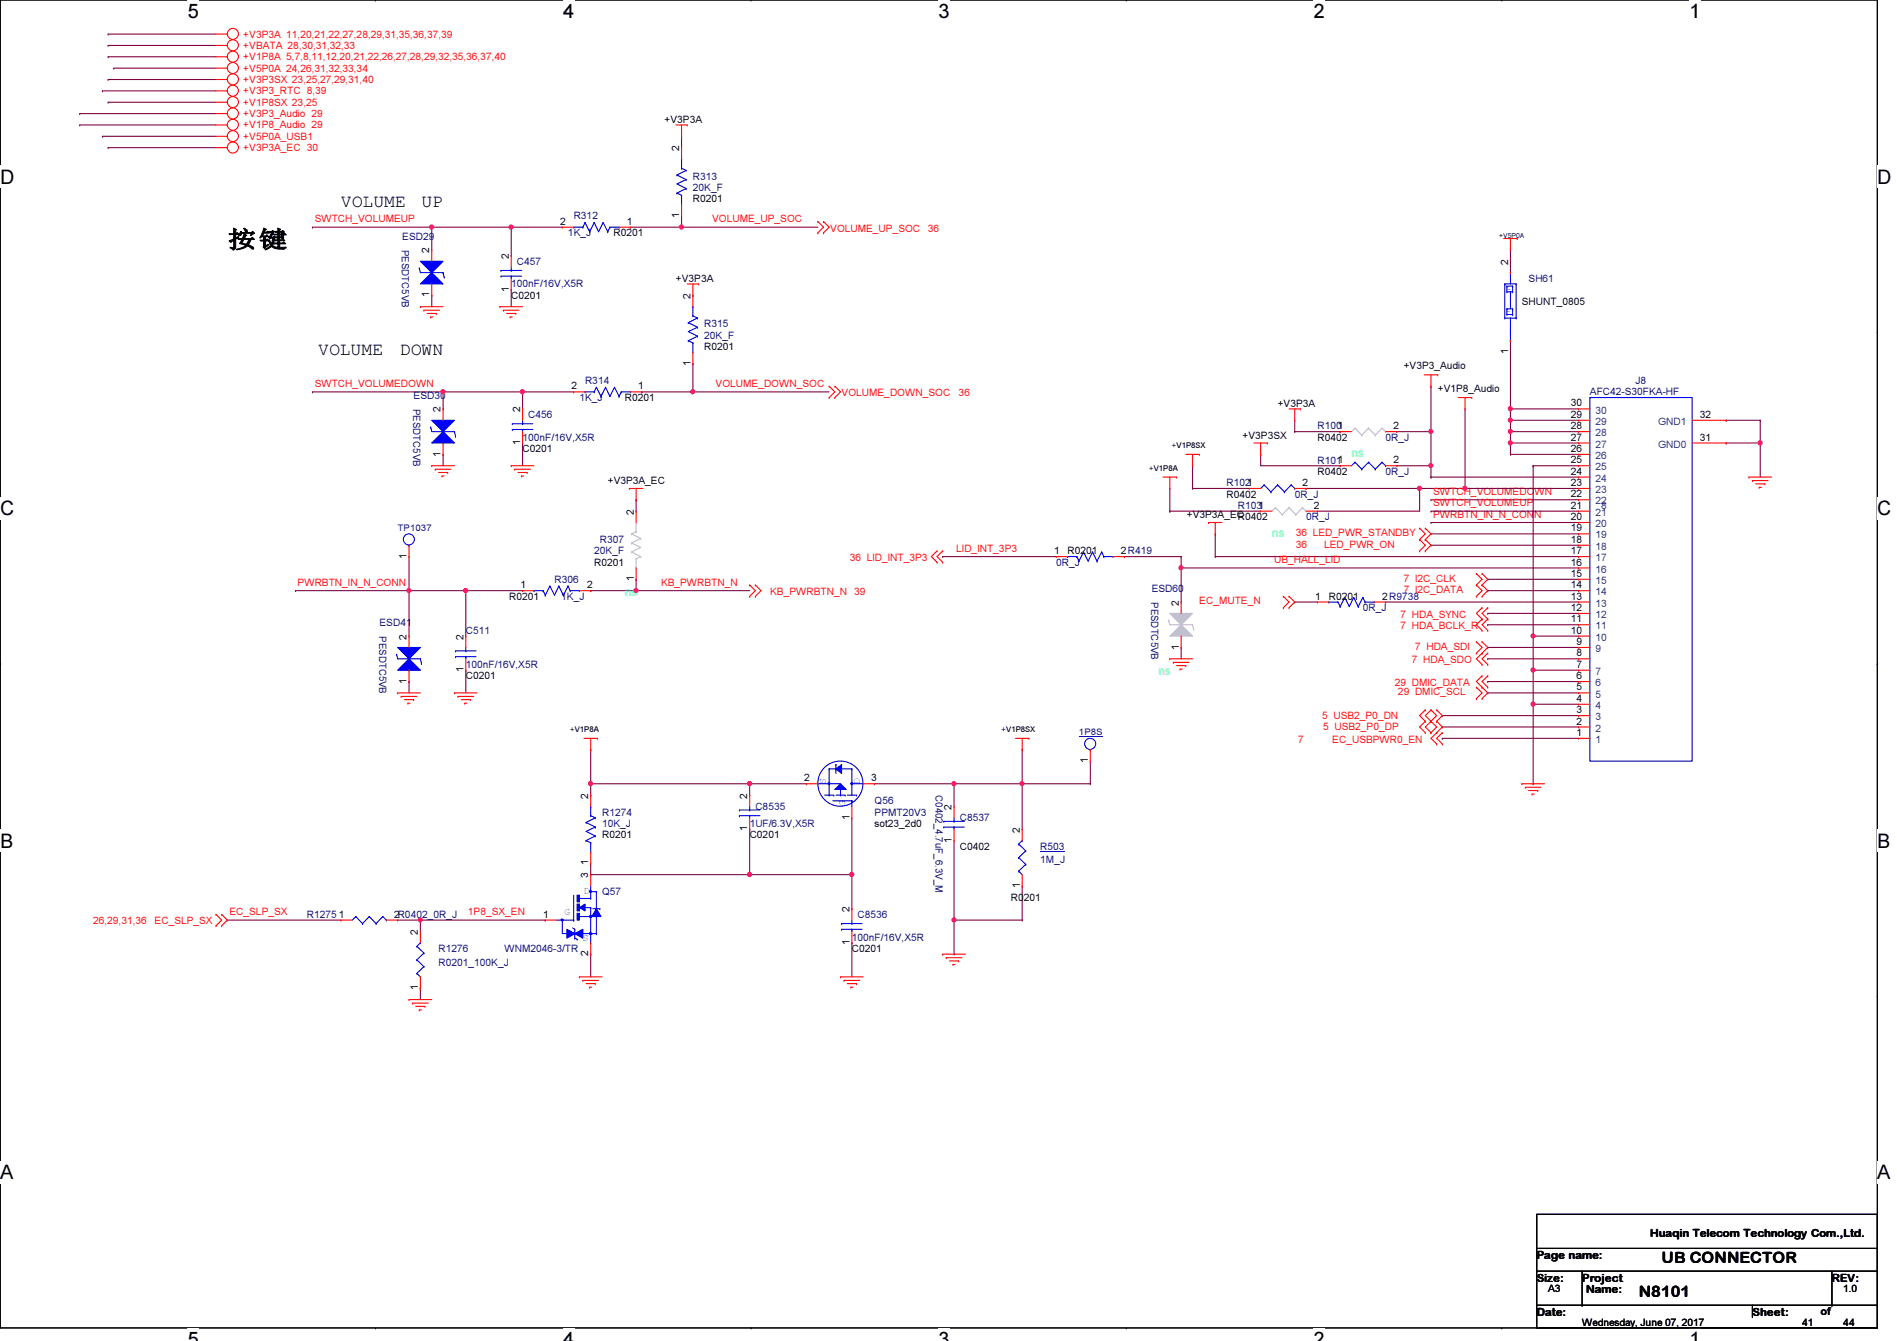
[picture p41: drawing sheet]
<svg xmlns="http://www.w3.org/2000/svg" width="297mm" height="210mm" viewBox="0 0 297 210" stroke-linecap="round" stroke-linejoin="round" font-family="sans-serif">
<defs><g id="words">
<text font-size="3.7" x="35.6" y="38.8">按按</text>
<g font-size="3.1">
<text x="29.4" y="2.8">5</text>
<text x="88.2" y="2.8">4</text>
<text x="147" y="2.8">3</text>
<text x="205.7" y="2.8">2</text>
<text x="264.5" y="2.8">1</text>
<text x="0" y="28.7">D</text>
<text x="294" y="28.7">D</text>
<text x="0" y="80.7">C</text>
<text x="294" y="80.7">C</text>
<text x="0" y="132.7">B</text>
<text x="294" y="132.7">B</text>
<text x="0" y="184.6">A</text>
<text x="294" y="184.6">A</text>
<text x="29.4" y="210.7">5</text>
<text x="88.2" y="210.7">4</text>
<text x="147" y="210.7">3</text>
<text x="205.7" y="210.7">2</text>
<text x="264.5" y="210.7">1</text>
</g>
<g font-size="2.8">
<text x="53.4" y="32.5">VOLUME</text>
<text x="66" y="32.5">UP</text>
<text x="49.8" y="55.6">VOLUME</text>
<text x="62.6" y="55.6">DOWN</text>
</g>
<g font-size="2.5">
<text x="260.2" y="197.7">UB CONNECTOR</text>
<text x="256.6" y="203.1">N8101</text>
</g>
<g font-size="1.9" fill="#00ff80">
<text x="211.6" y="71.6">ns</text>
<text x="199.2" y="84">ns</text>
<text x="97.8" y="93.3">ns</text>
<text x="181.4" y="105.7">ns</text>
</g>
<g font-size="1.8">
<text x="240.6" y="197.1">Page name:</text>
<text x="258.4" y="193.5">Huaqin Telecom Technology Com.,Ltd.</text>
<text x="240.6" y="200.7">Size:</text>
<text x="247.7" y="200.7">Project</text>
<text x="248.4" y="202.4">Name:</text>
<text x="286.8" y="200.7">REV:</text>
<text x="240.6" y="206">Date:</text>
<text x="274.4" y="206">Sheet:</text>
</g>
<text font-size="1.7" x="285.1" y="205.9">of</text>
<g font-size="1.6" fill="#f00">
<text x="38.1" y="5.9">+V3P3A 11,20,21,22,27,28,29,31,35,36,37,39</text>
<text x="38.1" y="9.4">+V1P8A 5,7,8,11,12,20,21,22,26,27,28,29,32,35,36,37,40</text>
<text x="38.1" y="7.7">+VBATA 28,30,31,32,33</text>
<text x="38.1" y="11.2">+V5P0A 24,26,31,32,33,34</text>
<text x="38.1" y="13">+V3P3SX 23,25,27,29,31,40</text>
<text x="38.1" y="16.6">+V1P8SX 23,25</text>
<text x="38.1" y="14.8">+V3P3_RTC 8,39</text>
<text x="38.1" y="18.3">+V3P3_Audio 29</text>
<text x="38.1" y="20.1">+V1P8_Audio 29</text>
<text x="38.1" y="21.9">+V5P0A_USB1</text>
<text x="38.1" y="23.7">+V3P3A_EC 30</text>
<text x="49.3" y="34.8">SWTCH_VOLUMEUP</text>
<text x="111.5" y="34.8">VOLUME_UP_SOC</text>
<text x="130" y="36.3">VOLUME_UP_SOC</text>
<text x="145.3" y="36.3">36</text>
<text x="49.3" y="60.6">SWTCH_VOLUMEDOWN</text>
<text x="112.1" y="60.6">VOLUME_DOWN_SOC</text>
<text x="131.8" y="62.1">VOLUME_DOWN_SOC</text>
<text x="150.1" y="62.1">36</text>
<text x="224.4" y="77.5">SWTCH_VOLUMEDOWN</text>
<text x="202.9" y="83.9">36 LED_PWR_STANDBY</text>
<text x="224.4" y="81">PWRBTN_IN_N_CONN</text>
<text x="224.4" y="79.2">SWTCH_VOLUMEUP</text>
<text x="133.1" y="87.8">36 LID_INT_3P3</text>
<text x="149.7" y="86.4">LID_INT_3P3</text>
<text x="199.5" y="88.1">UB_HALL_LID</text>
<text x="202.9" y="85.7">36</text>
<text x="207.3" y="85.7">LED_PWR_ON</text>
<text x="46.6" y="91.7">PWRBTN_IN_N_CONN</text>
<text x="103.5" y="91.7">KB_PWRBTN_N</text>
<text x="120.6" y="93.2">KB_PWRBTN_N</text>
<text x="133.7" y="93.2">39</text>
<text x="187.8" y="94.6">EC_MUTE_N</text>
<text x="219.8" y="91.1">7 I2C_CLK</text>
<text x="219.8" y="92.8">7 I2C_DATA</text>
<text x="219.3" y="98.5">7 HDA_BCLK_R</text>
<text x="219.3" y="96.7">7 HDA_SYNC</text>
<text x="221.6" y="101.7">7 HDA_SDI</text>
<text x="218.4" y="107.4">29 DMIC_DATA</text>
<text x="221.1" y="103.8">7 HDA_SDO</text>
<text x="207" y="112.6">5 USB2_P0_DN</text>
<text x="218.9" y="108.8">29 DMIC_SCL</text>
<text x="203.3" y="116.3">7</text>
<text x="207.2" y="114.3">5 USB2_P0_DP</text>
<text x="208.6" y="116.3">EC_USBPWR0_EN</text>
<text x="35.9" y="143.3">EC_SLP_SX</text>
<text x="73.3" y="143.3">1P8_SX_EN</text>
<text x="14.6" y="144.6">26,29,31,36</text>
<text x="24.2" y="144.6">EC_SLP_SX</text>
</g>
<g font-size="1.6">
<text x="104.1" y="19.2">+V3P3A</text>
<text x="106.3" y="23.7" transform="rotate(-90 106.3 23.7)">2</text>
<text x="87.7" y="35.2">2</text>
<text x="98.2" y="35.2">1</text>
<text x="106.3" y="34.1" transform="rotate(-90 106.3 34.1)">1</text>
<text x="108.5" y="31.7">R0201</text>
<text x="67.2" y="39.7" transform="rotate(-90 67.2 39.7)">2</text>
<text x="79.7" y="40.6" transform="rotate(-90 79.7 40.6)">2</text>
<text x="96.1" y="37">R0201</text>
<text x="236.1" y="41.4" transform="rotate(-90 236.1 41.4)">2</text>
<text x="67.2" y="46.6" transform="rotate(-90 67.2 46.6)">1</text>
<text x="79.7" y="45.7" transform="rotate(-90 79.7 45.7)">1</text>
<text x="80" y="46.8">C0201</text>
<text x="105.8" y="44.1">+V3P3A</text>
<text x="108.1" y="46.8" transform="rotate(-90 108.1 46.8)">2</text>
<text x="238.3" y="47.7">SHUNT_0805</text>
<text x="108.1" y="57.2" transform="rotate(-90 108.1 57.2)">1</text>
<text x="110.3" y="54.8">R0201</text>
<text x="219.8" y="57.8">+V3P3_Audio</text>
<text x="236.1" y="55.5" transform="rotate(-90 236.1 55.5)">1</text>
<text x="69" y="64.6" transform="rotate(-90 69 64.6)">2</text>
<text x="81.4" y="64.6" transform="rotate(-90 81.4 64.6)">2</text>
<text x="89.5" y="61">2</text>
<text x="97.8" y="62.8">R0201</text>
<text x="99.9" y="61">1</text>
<text x="200.1" y="63.7">+V3P3A</text>
<text x="225.1" y="61.3">+V1P8_Audio</text>
<text x="246" y="65.4">29</text>
<text x="246" y="63.6">30</text>
<text x="266.2" y="65.4">32</text>
<text x="69" y="71.5" transform="rotate(-90 69 71.5)">1</text>
<text x="81.4" y="69.7" transform="rotate(-90 81.4 69.7)">1</text>
<text x="81.8" y="70.8">C0201</text>
<text x="194.6" y="68.7">+V3P3SX</text>
<text x="206.3" y="69">R0402</text>
<text x="218.2" y="67.2">2</text>
<text x="246" y="70.7">26</text>
<text x="246" y="69">27</text>
<text x="246" y="67.2">28</text>
<text x="266.2" y="69">31</text>
<text x="95.2" y="75.8">+V3P3A_EC</text>
<text x="192.1" y="77.9">R0402</text>
<text x="204" y="76.1">2</text>
<text x="206.3" y="74.3">R0402</text>
<text x="218.2" y="72.5">2</text>
<text x="246" y="77.9">22</text>
<text x="246" y="76.1">23</text>
<text x="246" y="74.3">24</text>
<text x="246" y="72.5">25</text>
<text x="99.2" y="80.6" transform="rotate(-90 99.2 80.6)">2</text>
<text x="185.8" y="81.1">+V3P3A_EC</text>
<text x="193.8" y="81.4">R0402</text>
<text x="205.7" y="79.6">2</text>
<text x="246" y="83.2">19</text>
<text x="246" y="81.4">20</text>
<text x="246" y="79.6">21</text>
<text x="63.7" y="87.5" transform="rotate(-90 63.7 87.5)">1</text>
<text x="93" y="88.6">R0201</text>
<text x="165.1" y="86.7">1</text>
<text x="167.2" y="86.8">R0201</text>
<text x="175.5" y="86.7">2R419</text>
<text x="246" y="88.5">16</text>
<text x="246" y="86.7">17</text>
<text x="246" y="85">18</text>
<text x="79.7" y="93.9">R0201</text>
<text x="81.5" y="92.1">1</text>
<text x="91.9" y="92.1">2</text>
<text x="99.2" y="91" transform="rotate(-90 99.2 91)">1</text>
<text x="184.6" y="94.8" transform="rotate(-90 184.6 94.8)">2</text>
<text x="205.9" y="93.9">1</text>
<text x="208.1" y="93.9">R0201</text>
<text x="216.4" y="93.9">2R9738</text>
<text x="246" y="95.6">12</text>
<text x="246" y="93.9">13</text>
<text x="246" y="92.1">14</text>
<text x="246" y="90.3">15</text>
<text x="63.7" y="100.1" transform="rotate(-90 63.7 100.1)">2</text>
<text x="72.6" y="100.1" transform="rotate(-90 72.6 100.1)">2</text>
<text x="184.6" y="101.7" transform="rotate(-90 184.6 101.7)">1</text>
<text x="246" y="99.2">10</text>
<text x="246" y="97.4">11</text>
<text x="246.8" y="101">9</text>
<text x="63.7" y="107" transform="rotate(-90 63.7 107)">1</text>
<text x="72.6" y="105.2" transform="rotate(-90 72.6 105.2)">1</text>
<text x="72.9" y="106.3">C0201</text>
<text x="246.8" y="106.3">6</text>
<text x="246.8" y="104.5">7</text>
<text x="246.8" y="102.7">8</text>
<text x="246.8" y="113.4">2</text>
<text x="246.8" y="111.6">3</text>
<text x="246.8" y="109.9">4</text>
<text x="246.8" y="108.1">5</text>
<text x="170.3" y="119.5" transform="rotate(-90 170.3 119.5)">1</text>
<text x="246.8" y="115.2">1</text>
<text x="92.1" y="125" transform="rotate(-90 92.1 125)">2</text>
<text x="117" y="125" transform="rotate(-90 117 125)">2</text>
<text x="125.9" y="122.3">2</text>
<text x="136.4" y="122.3">3</text>
<text x="94.3" y="131.2">R0201</text>
<text x="117" y="130.1" transform="rotate(-90 117 130.1)">1</text>
<text x="117.4" y="131.2">C0201</text>
<text x="133" y="128.4" transform="rotate(-90 133 128.4)">1</text>
<text x="136.9" y="129.5">sot23_2d0</text>
<text x="149" y="131.9" transform="rotate(-90 149 131.9)">1</text>
<text x="149" y="126.8" transform="rotate(-90 149 126.8)">2</text>
<text x="159.7" y="130.3" transform="rotate(-90 159.7 130.3)">2</text>
<text x="92.1" y="137.5" transform="rotate(-90 92.1 137.5)">3</text>
<text x="92.1" y="135.5" transform="rotate(-90 92.1 135.5)">1</text>
<text x="150.3" y="133">C0402</text>
<text x="53" y="143.6">1</text>
<text x="61.7" y="143.6">2R0402_0R_J</text>
<text x="85" y="143.6">1</text>
<text x="133" y="142.8" transform="rotate(-90 133 142.8)">2</text>
<text x="158.3" y="141">R0201</text>
<text x="159.7" y="139" transform="rotate(-90 159.7 139)">1</text>
<text x="65.4" y="146.3" transform="rotate(-90 65.4 146.3)">2</text>
<text x="92.1" y="149.7" transform="rotate(-90 92.1 149.7)">2</text>
<text x="133" y="147.9" transform="rotate(-90 133 147.9)">1</text>
<text x="133.4" y="149">C0201</text>
<text x="65.4" y="155" transform="rotate(-90 65.4 155)">1</text>
<text x="242.4" y="202.2">A3</text>
<text x="288.6" y="202.2">1.0</text>
<text x="247.7" y="207.5">Wednesday, June 07, 2017</text>
<text x="282.2" y="207.5">41</text>
<text x="288.6" y="207.5">44</text>
</g>
<g font-size="1.6" fill="#000080">
<text x="108.5" y="28.1">R313</text>
<text x="108.5" y="29.9">20K_F</text>
<text x="89.8" y="34.3">R312</text>
<text x="62.9" y="39.1" transform="rotate(90 62.9 39.1)">PESDTC5VB</text>
<text x="63" y="37.5">ESD29</text>
<text x="80.9" y="41.4">C457</text>
<text x="88.9" y="37">1K_J</text>
<text x="80" y="45">100nF/16V,X5R</text>
<text x="239.3" y="44.1">SH61</text>
<text x="110.3" y="51.2">R315</text>
<text x="110.3" y="53">20K_F</text>
<text x="64.7" y="64" transform="rotate(90 64.7 64)">PESDTC5VB</text>
<text x="64.8" y="62.4">ESD30</text>
<text x="82.7" y="65.4">C456</text>
<text x="90.7" y="62.8">1K_J</text>
<text x="91.6" y="60.1">R314</text>
<text x="249" y="61.9">AFC42-S30FKA-HF</text>
<text x="256.1" y="60.1">J8</text>
<text x="81.8" y="69">100nF/16V,X5R</text>
<text x="206.3" y="67.2">R1001</text>
<text x="217" y="69">0R_J</text>
<text x="192.1" y="76.1">R1021</text>
<text x="202.7" y="77.9">0R_J</text>
<text x="206.3" y="72.6">R1011</text>
<text x="217" y="74.3">0R_J</text>
<text x="193.8" y="79.7">R1031</text>
<text x="204.5" y="81.4">0R_J</text>
<text x="93" y="86.8">20K_F</text>
<text x="93.9" y="85">R307</text>
<text x="165.4" y="88.6">0R_J</text>
<text x="86.8" y="91.2">R306</text>
<text x="87.9" y="93.9">1K_J</text>
<text x="180.3" y="94.2" transform="rotate(90 180.3 94.2)">PESDTC5VB</text>
<text x="180.3" y="92.7">ESD60</text>
<text x="213.4" y="95.7">0R_J</text>
<text x="59.3" y="99.6" transform="rotate(90 59.3 99.6)">PESDTC5VB</text>
<text x="59.4" y="98">ESD41</text>
<text x="72.9" y="99.2">C511</text>
<text x="72.9" y="104.6">100nF/16V,X5R</text>
<text x="136.9" y="125.9">Q56</text>
<text x="146.5" y="124.5" transform="rotate(90 146.5 124.5)">C0402_4.7uF_6.3V_M</text>
<text x="94.3" y="127.7">R1274</text>
<text x="94.3" y="129.5">10K_J</text>
<text x="117.4" y="129.5">1UF/6.3V,X5R</text>
<text x="118.3" y="126.8">C8535</text>
<text x="136.9" y="127.7">PPMT20V3</text>
<text x="150.3" y="128.6">C8537</text>
<text x="162.9" y="133">R503</text>
<text x="162.9" y="135.1">1M_J</text>
<text x="48" y="143.7">R1275</text>
<text x="94.3" y="140.1">Q57</text>
<text x="134.3" y="143.7">C8536</text>
<text x="68.7" y="149">R1276</text>
<text x="79" y="149">WNM2046-3/TR</text>
<text x="133.4" y="147.2">100nF/16V,X5R</text>
<text x="68.7" y="151.1">R0201_100K_J</text>
</g>
<g font-size="1.6" fill="#004080">
<text x="249.8" y="64.7">30</text>
<text x="249.8" y="71.8">26</text>
<text x="249.8" y="70.1">27</text>
<text x="249.8" y="68.3">28</text>
<text x="249.8" y="66.5">29</text>
<text x="259.6" y="66.5">GND1</text>
<text x="259.6" y="70.1">GND0</text>
<text x="249.8" y="77.2">23</text>
<text x="249.8" y="75.4">24</text>
<text x="249.8" y="73.6">25</text>
<text x="249.8" y="82.5">20</text>
<text x="249.8" y="80.7">21</text>
<text x="249.8" y="79">22</text>
<text x="250.7" y="79.7">8</text>
<text x="249.8" y="89.6">16</text>
<text x="249.8" y="87.8">17</text>
<text x="249.8" y="86.1">18</text>
<text x="249.8" y="84.3">19</text>
<text x="249.8" y="95">13</text>
<text x="249.8" y="93.2">14</text>
<text x="249.8" y="91.4">15</text>
<text x="249.8" y="100.3">10</text>
<text x="249.8" y="98.5">11</text>
<text x="249.8" y="96.7">12</text>
<text x="249.8" y="107.4">6</text>
<text x="249.8" y="105.6">7</text>
<text x="249.8" y="102.1">9</text>
<text x="249.8" y="112.7">3</text>
<text x="249.8" y="111">4</text>
<text x="249.8" y="109.2">5</text>
<text x="249.8" y="116.3">1</text>
<text x="249.8" y="114.5">2</text>
</g>
<g font-size="1.5" fill="#00f">
<text x="129.3" y="122.7" transform="rotate(-90 129.3 122.7)">S</text>
<text x="134.7" y="122.7" transform="rotate(-90 134.7 122.7)">D</text>
<text x="132.3" y="126.2" transform="rotate(-90 132.3 126.2)">G</text>
<text x="88.4" y="143.3">G</text>
<text x="91.4" y="139.9">D</text>
<text x="91.3" y="147.4">S</text>
</g>
<g font-size="1.4" fill="#000080">
<text x="62.3" y="83.1">TP1037</text>
<text x="168.9" y="115.1">1P8S</text>
</g>
<g font-size="1.2">
<text x="183.5" y="70.1">+V1P8SX</text>
<text x="180" y="73.7">+V1P8A</text>
<text x="89.3" y="114.6">+V1P8A</text>
<text x="156.8" y="114.6">+V1P8SX</text>
</g>
<text font-size="1.1" x="234.7" y="37.3">+V5P0A</text>
<g font-size=".5">
<text x="236.5" y="45.3" transform="rotate(-90 236.5 45.3)">2</text>
<text x="236.5" y="48.9" transform="rotate(-90 236.5 48.9)">1</text>
</g>
</g></defs>
<path d="M0 0h294v207.9h-294z" fill="none" stroke="#000" stroke-width=".17"/>
<g fill="#fff">
<path d="M29.4 0h1.8v3.5h-1.8z"/>
<path d="M29.4 207.9h1.8v2h-1.8z"/>
</g>
<path d="M58.8 0h.1M58.8 207.9h.1" fill="none" stroke="#000" stroke-width=".17"/>
<g fill="#fff">
<path d="M88.2 0h1.7v3.5h-1.7z"/>
<path d="M88.2 207.9h1.7v2h-1.7z"/>
</g>
<path d="M117.6 0h.1M117.6 207.9h.1" fill="none" stroke="#000" stroke-width=".17"/>
<g fill="#fff">
<path d="M147 0h1.7v3.5h-1.7z"/>
<path d="M147 207.9h1.7v2h-1.7z"/>
</g>
<path d="M176.4 0h.1M176.4 207.9h.1" fill="none" stroke="#000" stroke-width=".17"/>
<g fill="#fff">
<path d="M205.7 0h1.8v3.5h-1.8z"/>
<path d="M205.7 207.9h1.8v2h-1.8z"/>
</g>
<path d="M235.2 0h.1M235.2 207.9h.1" fill="none" stroke="#000" stroke-width=".17"/>
<g fill="#fff">
<path d="M264.5 0h1.8v3.5h-1.8z"/>
<path d="M264.5 207.9h1.8v2h-1.8z"/>
<path d="M0 26h2.3v3.4h-2.3z"/>
<path d="M294 26h2.2v3.4h-2.2z"/>
<path d="M0 77.9h2.3v3.5h-2.3z"/>
<path d="M294 77.9h2.2v3.5h-2.2z"/>
</g>
<path d="M0 51.9h.1M294 51.9h.1" fill="none" stroke="#000" stroke-width=".17"/>
<g fill="#fff">
<path d="M0 129.9h2.1v3.4h-2.1z"/>
<path d="M294 129.9h2v3.4h-2z"/>
</g>
<path d="M0 103.9h.1M294 103.9h.1" fill="none" stroke="#000" stroke-width=".17"/>
<path d="M0 103.9h.1M294 103.9h.1" fill="none" stroke="#000" stroke-width=".16"/>
<g fill="#fff">
<path d="M0 181.8h2.1v3.5h-2.1z"/>
<path d="M294 181.8h2v3.5h-2z"/>
</g>
<path d="M0 155.9h.1M294 155.9h.1" fill="none" stroke="#000" stroke-width=".17"/>
<path d="M16.9 8.9h.1M16.9 5.3h.1M16.9 7.1h.1M16.9 8.9h16.9M16.9 5.3h16.9M16.9 7.1h16.9M106.7 21.3h.1M106.7 21.3v1.8M99.6 92.5h.1M99.6 92.5h17.8" fill="none" stroke="#800040" stroke-width=".17"/>
<circle cx="99.6" cy="92.4" r=".32" fill="#f0f"/>
<circle cx="99.6" cy="92.4" r=".32" fill="none" stroke="#f0f" stroke-width=".17"/>
<g fill="none" stroke="#800040" stroke-width=".17">
<path d="M48.9 35.6h.1M48.9 35.6h18.7M67.6 35.6h.1M67.6 35.6v3.5M80 35.6h.1M80 35.6h8M80 35.6v4.4M67.6 46.2h.1M67.6 46.2v1.8M80 45.3h.1M80 45.3v2.7M108.5 56.9h.1"/>
<path d="M108.5 56.9v4.4M48.9 61.3h.1M48.9 61.3h20.5M81.8 61.3h.1M81.8 69.3h.1M81.8 61.3h8M81.8 61.3v2.7M81.8 69.3v3.6M108.5 61.3h.1M108.5 61.3h21.3"/>
</g>
<circle cx="108.5" cy="61.3" r=".32" fill="#f0f"/>
<circle cx="108.5" cy="61.3" r=".32" fill="none" stroke="#f0f" stroke-width=".17"/>
<path d="M69.4 71.1h.1M69.4 61.3h.1M69.4 61.3v2.7M69.4 71.1v1.8M69.4 61.3h12.4" fill="none" stroke="#800040" stroke-width=".17"/>
<circle cx="81.8" cy="61.3" r=".32" fill="#f0f"/>
<circle cx="81.8" cy="61.3" r=".32" fill="none" stroke="#f0f" stroke-width=".17"/>
<circle cx="69.4" cy="61.3" r=".32" fill="#f0f"/>
<circle cx="69.4" cy="61.3" r=".32" fill="none" stroke="#f0f" stroke-width=".17"/>
<path d="M106.7 35.6h.1M106.7 35.6h21.4" fill="none" stroke="#800040" stroke-width=".17"/>
<circle cx="106.7" cy="35.5" r=".32" fill="#f0f"/>
<circle cx="106.7" cy="35.5" r=".32" fill="none" stroke="#f0f" stroke-width=".17"/>
<path d="M67.6 35.6h.1M67.6 35.6h12.4" fill="none" stroke="#800040" stroke-width=".17"/>
<circle cx="80" cy="35.5" r=".32" fill="#f0f"/>
<circle cx="80" cy="35.5" r=".32" fill="none" stroke="#f0f" stroke-width=".17"/>
<circle cx="67.6" cy="35.5" r=".32" fill="#f0f"/>
<circle cx="67.6" cy="35.5" r=".32" fill="none" stroke="#f0f" stroke-width=".17"/>
<path d="M98.7 35.6h.1M106.7 33.8h.1M106.7 33.8v1.8h-8M100.5 61.3h.1M100.5 61.3h8M72.9 92.5h.1M72.9 92.5h8.9" fill="none" stroke="#800040" stroke-width=".17"/>
<circle cx="72.9" cy="92.4" r=".32" fill="#f0f"/>
<circle cx="72.9" cy="92.4" r=".32" fill="none" stroke="#f0f" stroke-width=".17"/>
<g fill="none" stroke="#800040" stroke-width=".17">
<path d="M17.8 10.7h.1M17.8 10.7h16M236.5 39.1h.1M236.5 39.1v3.6M99.6 78.2h.1M99.6 78.2v1.8M270.3 65.8h.1M270.3 69.3h.1M270.3 65.8h5.3M275.6 65.8h.1M275.6 65.8v3.5h-5.3M46.3 92.5h.1"/>
<path d="M46.3 92.5h26.6M64 92.5h.1M64 92.5v7.1M72.9 92.5h.1M72.9 92.5v7.1M64 106.7h.1M64 106.7v1.8M72.9 104.9h.1M72.9 104.9v3.6"/>
</g>
<circle cx="275.6" cy="69.3" r=".32" fill="#f0f"/>
<circle cx="275.6" cy="69.3" r=".32" fill="none" stroke="#f0f" stroke-width=".17"/>
<path d="M16.9 12.4h.1M16.9 16h.1M16.9 12.4h16.9M16.9 16h16.9M275.6 69.3h.1M275.6 69.3v5.4M92.5 92.5h.1M99.6 90.7h.1M99.6 90.7v1.8h-7.1M136.9 122.7h12.5M149.4 122.7h.1" fill="none" stroke="#800040" stroke-width=".17"/>
<circle cx="149.4" cy="122.7" r=".32" fill="#f0f"/>
<circle cx="149.4" cy="122.7" r=".32" fill="none" stroke="#f0f" stroke-width=".17"/>
<path d="M92.5 122.7h24.9M117.4 122.7h.1" fill="none" stroke="#800040" stroke-width=".17"/>
<circle cx="92.5" cy="122.7" r=".32" fill="#f0f"/>
<circle cx="92.5" cy="122.7" r=".32" fill="none" stroke="#f0f" stroke-width=".17"/>
<circle cx="117.4" cy="122.7" r=".32" fill="#f0f"/>
<circle cx="117.4" cy="122.7" r=".32" fill="none" stroke="#f0f" stroke-width=".17"/>
<path d="M92.5 136.9h.1M92.5 135.1v1.8M92.5 136.9h24.9M92.5 149.4h.1M92.5 149.4v3.5" fill="none" stroke="#800040" stroke-width=".17"/>
<circle cx="117.4" cy="136.9" r=".32" fill="#f0f"/>
<circle cx="117.4" cy="136.9" r=".32" fill="none" stroke="#f0f" stroke-width=".17"/>
<path d="M92.5 124.5h.1M92.5 122.7v1.8M117.4 129.8h.1M117.4 122.7h.1M117.4 122.7v1.8M117.4 129.8v7.1M133.4 136.9h.1M133.4 128v8.9" fill="none" stroke="#800040" stroke-width=".17"/>
<circle cx="133.4" cy="136.9" r=".32" fill="#f0f"/>
<circle cx="133.4" cy="136.9" r=".32" fill="none" stroke="#f0f" stroke-width=".17"/>
<path d="M117.4 136.9h16M117.4 122.7h8.9M126.3 122.7h.1M133.4 136.9h.1M133.4 136.9v5.3M149.4 131.6v12.4M133.4 142.2h.1M149.4 144h.1" fill="none" stroke="#800040" stroke-width=".17"/>
<circle cx="149.4" cy="144" r=".32" fill="#f0f"/>
<circle cx="149.4" cy="144" r=".32" fill="none" stroke="#f0f" stroke-width=".17"/>
<g fill="none" stroke="#800040" stroke-width=".17">
<path d="M92.5 117.3h.1M92.5 117.3v5.4M160.1 117.3h.1M160.1 117.3v5.4M149.4 122.7h.1M149.4 122.7v3.5M149.4 122.7h10.7M160.1 122.7h.1M35.6 144h.1M35.6 144h17.8M62.3 144h23.1M65.8 154.7h.1"/>
<path d="M65.8 144h.1M65.8 144v1.8M65.8 154.7v1.8M85.4 144h.1M133.4 147.6h.1M133.4 147.6v5.3"/>
</g>
<circle cx="65.8" cy="144" r=".32" fill="#f0f"/>
<circle cx="65.8" cy="144" r=".32" fill="none" stroke="#f0f" stroke-width=".17"/>
<path d="M197.4 71.1h.1M197.4 71.1v1.8h12.4M202.7 67.6h.1M202.7 65.8v1.8M202.7 67.6h7.1M209.8 72.9h.1M209.8 67.6h.1M218.7 67.6h5.4M224.1 67.6h.1" fill="none" stroke="#800040" stroke-width=".17"/>
<circle cx="224" cy="67.5" r=".32" fill="#f0f"/>
<circle cx="224" cy="67.5" r=".32" fill="none" stroke="#f0f" stroke-width=".17"/>
<path d="M218.7 72.9h5.4M224.1 72.9h.1M224.1 74.7h.1M224.1 67.6v5.3M224.1 74.7h23.1" fill="none" stroke="#800040" stroke-width=".17"/>
<circle cx="224" cy="72.9" r=".32" fill="#f0f"/>
<circle cx="224" cy="72.9" r=".32" fill="none" stroke="#f0f" stroke-width=".17"/>
<path d="M186.7 76.5h.1M186.7 72.9h.1M186.7 76.5h8.9M186.7 72.9v3.6M204.5 76.5h.1M204.5 76.5h24.9M222.3 76.5h.1" fill="none" stroke="#800040" stroke-width=".17"/>
<circle cx="222.3" cy="76.4" r=".32" fill="#f0f"/>
<circle cx="222.3" cy="76.4" r=".32" fill="none" stroke="#f0f" stroke-width=".17"/>
<g fill="none" stroke="#800040" stroke-width=".17">
<path d="M12.5 17.8h.1M12.5 17.8h21.3M183.2 76.5v3.5M222.3 76.5h.1M222.3 76.5v3.5h-16M224.1 78.2h.1M224.1 60.5h.1M224.1 78.2h23.1M224.1 60.5v7.1M229.4 76.5h.1M229.4 64v12.5M229.4 76.5h17.8"/>
<path d="M183.2 80h.1M183.2 80h14.2M206.3 80h.1M224.1 81.8h.1M224.1 80h.1M224.1 80h23.1M224.1 81.8h23.1"/>
</g>
<circle cx="229.4" cy="76.4" r=".32" fill="#f0f"/>
<circle cx="229.4" cy="76.4" r=".32" fill="none" stroke="#f0f" stroke-width=".17"/>
<path d="M12.5 19.6h.1M12.5 19.6h21.3M64 92.5h.1M64 87.1v5.4" fill="none" stroke="#800040" stroke-width=".17"/>
<circle cx="64" cy="92.4" r=".32" fill="#f0f"/>
<circle cx="64" cy="92.4" r=".32" fill="none" stroke="#f0f" stroke-width=".17"/>
<path d="M16 14.2h.1M16 14.2h17.8M16 21.3h.1M16 21.3h17.8M170.7 119.1v3.6M160.1 122.7h.1M160.1 122.7h10.6M160.1 122.7v7.1M170.7 122.7h.1" fill="none" stroke="#800040" stroke-width=".17"/>
<circle cx="160" cy="122.7" r=".32" fill="#f0f"/>
<circle cx="160" cy="122.7" r=".32" fill="none" stroke="#f0f" stroke-width=".17"/>
<g fill="none" stroke="#800040" stroke-width=".17">
<path d="M16.9 23.1h.1M16.9 23.1h16.9M185 88.9h.1M185 88.9v5.3M185 88.9h62.2M190.3 83.6h.1M190.3 87.1h.1M190.3 83.6v3.5M190.3 87.1h56.9M224.1 83.6h.1M224.1 85.3h.1M224.1 83.6h23.1"/>
<path d="M224.1 85.3h23.1M185 101.3h.1M185 101.3v1.8M160.1 138.7v5.3M149.4 144h.1M149.4 149.4h.1M149.4 144h10.7M149.4 144v5.4M160.1 144h.1"/>
</g>
<circle cx="184.9" cy="88.9" r=".32" fill="#f0f"/>
<circle cx="184.9" cy="88.9" r=".32" fill="none" stroke="#f0f" stroke-width=".17"/>
<g fill="none" stroke="#800040" stroke-width=".17">
<path d="M147.6 87.1h.1M147.6 87.1h17.8M176.1 87.1h8.9M185 87.1h.1M202.7 94.2h.1M202.7 94.2h3.6M217 94.2h.1M217 94.2h30.2M233 97.8h.1M233 90.7h.1M233 92.5h.1M233 96h.1"/>
<path d="M233 97.8h14.2M233 90.7h14.2M233 92.5h14.2M233 96h14.2M240.1 99.6h.1M240.1 99.6h7.1M240.1 99.6v5.3M233 101.3h.1M233 103.1h.1M233 101.3h14.2M233 103.1h14.2M240.1 104.9h.1"/>
</g>
<circle cx="240" cy="99.5" r=".32" fill="#f0f"/>
<circle cx="240" cy="99.5" r=".32" fill="none" stroke="#f0f" stroke-width=".17"/>
<circle cx="240" cy="104.9" r=".32" fill="#f0f"/>
<circle cx="240" cy="104.9" r=".32" fill="none" stroke="#f0f" stroke-width=".17"/>
<g fill="none" stroke="#800040" stroke-width=".17">
<path d="M240.1 72.9h.1M240.1 72.9v26.7M225.8 112h.1M225.8 113.8h.1M225.8 112h21.4M225.8 113.8h21.4M233 106.7h.1M233 108.5h.1M233 106.7h14.2M233 108.5h14.2M240.1 104.9h.1M240.1 110.2h.1"/>
<path d="M240.1 104.9v17.8M240.1 104.9h7.1M240.1 110.2h7.1M240.1 122.7h.1"/>
</g>
<circle cx="240" cy="110.2" r=".32" fill="#f0f"/>
<circle cx="240" cy="110.2" r=".32" fill="none" stroke="#f0f" stroke-width=".17"/>
<path d="M236.5 53.3v10.7M236.5 64h.1M236.5 65.8h.1M236.5 67.6h.1M236.5 65.8v1.8M236.5 65.8h10.7M236.5 67.6h10.7" fill="none" stroke="#800040" stroke-width=".17"/>
<circle cx="236.5" cy="67.5" r=".32" fill="#f0f"/>
<circle cx="236.5" cy="67.5" r=".32" fill="none" stroke="#f0f" stroke-width=".17"/>
<path d="M236.5 69.3h.1M236.5 67.6v1.7M236.5 69.3h10.7" fill="none" stroke="#800040" stroke-width=".17"/>
<circle cx="236.5" cy="69.3" r=".32" fill="#f0f"/>
<circle cx="236.5" cy="69.3" r=".32" fill="none" stroke="#f0f" stroke-width=".17"/>
<path d="M236.5 64h.1M236.5 65.8h.1M236.5 64h10.7M236.5 64v1.8M240.1 72.9h.1M240.1 72.9h7.1" fill="none" stroke="#800040" stroke-width=".17"/>
<circle cx="236.5" cy="64" r=".32" fill="#f0f"/>
<circle cx="236.5" cy="64" r=".32" fill="none" stroke="#f0f" stroke-width=".17"/>
<circle cx="236.5" cy="65.8" r=".32" fill="#f0f"/>
<circle cx="236.5" cy="65.8" r=".32" fill="none" stroke="#f0f" stroke-width=".17"/>
<path d="M224.1 74.7h.1M224.1 72.9v1.8M236.5 71.1h.1M236.5 69.3h.1M236.5 71.1h10.7M236.5 69.3v1.8M185 88.9h.1M185 87.1v1.8M225.8 115.6h.1M225.8 115.6h21.4" fill="none" stroke="#800040" stroke-width=".17"/>
<g fill="none" stroke="#f00" stroke-width=".17">
<path d="M33.8 19.6h1.8M33.8 8.9h1.8M33.8 5.3h1.8M33.8 7.1h1.8M33.8 10.7h1.8M33.8 12.4h1.8M33.8 16h1.8M33.8 17.8h1.8M33.8 14.2h1.8M35.6 8.9h.1M35.6 5.3h.1M35.6 7.1h.1"/>
<path d="M35.6 10.7h.1M35.6 12.4h.1M35.6 16h.1M35.6 17.8h.1M35.6 19.6h.1M35.6 14.2h.1M105.8 19.6h1.8M106.7 19.6v1.7M107.6 19.6h.1M33.8 21.3h1.8M33.8 23.1h1.8M35.6 21.3h.1"/>
<path d="M35.6 23.1h.1M106.7 21.3h.1M128.1 34.7h.1M128.1 36.4h.1M128.1 34.7l.8 .9-.8 .8M128.9 34.7h.1M128.9 36.4h.1M128.9 34.7l.9 .9-.9 .8M235.5 37.3h2.1M236.5 39.1h.1M236.5 37.3v1.8M237.6 37.3h.1"/>
<path d="M65.8 48h.1M65.8 48h3.6M66.4 48.6h.1M66.4 48.6h2.4M66.9 49.1h1.4M67.4 49.6h.1M67.4 49.6h.4M68.3 49.1h.1M78.3 48h.1M78.3 48h3.5M78.8 48.6h.1M78.8 48.6h2.5"/>
<path d="M79.3 49.1h1.5M79.9 49.6h.1M79.9 49.6h.3M80.8 49.1h.1M107.6 44.4h1.8M108.5 46.2h.1M108.5 56.9h.1M108.5 44.4v3.6M108.5 55.1v1.8M109.4 44.4h.1M223 58.7h2.1M224.1 58.7v1.8"/>
<path d="M225.1 58.7h.1M236.5 53.3h.1M236.5 42.7h.1M67.6 72.9h.1M67.6 72.9h3.6M68.2 73.4h.1M68.2 73.4h2.4M68.7 74h1.4M69.2 74.5h.1M69.2 74.5h.4M70.1 74h.1M80 72.9h.1"/>
<path d="M80 72.9h3.6M80.6 73.4h.1M80.6 73.4h2.5M81.1 74h1.4M81.7 74.5h.1M81.7 74.5h.3M82.5 74h.1M89.8 61.3h.1M89.8 61.3h1.8M98.5 76.5h.1M98.5 76.5h2.2M98.7 61.3h1.8"/>
<path d="M99.6 78.2h.1M99.6 76.5v1.7M100.5 61.3h.1M129.8 60.5h.1M129.8 62.2h.1M129.8 60.5l.9 .8-.9 .9M130.7 60.5h.1M130.7 62.2h.1M130.7 60.5l.9 .8-.9 .9M182.1 74.7h2.1M183.2 76.5h.1M183.2 74.7v1.8"/>
<path d="M184.2 74.7h.1M185.7 71.1h2.1M186.7 72.9h.1M186.7 71.1v1.8M187.8 71.1h.1M195.6 76.5h.1M195.6 76.5h1.8M196.3 69.3h2.2M197.4 71.1h.1M197.4 69.3v1.8M198.5 69.3h.1M201.8 64h1.8"/>
<path d="M202.7 65.8h.1M202.7 64v1.8M202.7 76.5h1.8M203.6 64h.1M204.5 76.5h.1M224.1 60.5h.1M228.3 62.2h2.2M229.4 64h.1M229.4 62.2v1.8M230.5 62.2h.1M273.9 74.7h.1M273.9 74.7h3.5"/>
<path d="M274.4 75.2h.1M274.4 75.2h2.5M274.9 75.7h1.4M275.5 76.3h.1M275.5 76.3h.3M276.3 75.7h.1M64 87.1h.1M64 85.3v1.8M72.9 99.6h.1M72.9 99.6v1.7M81.8 92.5h.1M81.8 92.5h1.8"/>
<path d="M90.7 92.5h1.8M92.5 92.5h.1M99.6 90.7h.1M99.6 80h.1M99.6 80v1.8M99.6 88.9v1.8M117.4 91.6h.1M117.4 93.3h.1M117.4 91.6l.9 .9-.9 .8M118.3 91.6h.1M118.3 93.3h.1M118.3 91.6l.9 .9-.9 .8"/>
<path d="M146.7 86.2h.1M146.7 88h.1M146.7 86.2l-.9 .9 .9 .9M147.6 86.2h.1M147.6 88h.1M147.6 86.2l-.9 .9 .9 .9M189.2 81.8h.1M189.2 81.8h2.1M190.3 83.6h.1M190.3 81.8v1.8M201 93.3h.1M201 95.1h.1"/>
<path d="M201 93.3l.8 .9-.8 .9M201.8 95.1h.1M201.8 93.3h.1M201.8 93.3l.9 .9-.9 .9M222.3 82.7h.1M222.3 84.5h.1M222.3 86.2h.1M222.3 82.7l.9 .9-.9 .9M222.3 84.5l.9 .8-.9 .9M223.2 84.5h.1M223.2 82.7h.1M223.2 86.2h.1"/>
<path d="M223.2 82.7l.9 .9-.9 .9M223.2 84.5l.9 .8-.9 .9M231.2 89.8h.1M231.2 91.6h.1M231.2 93.3h.1M231.2 91.6l.9 .9-.9 .8M231.2 89.8l.9 .9-.9 .9M232.1 96.9h.1M232.1 98.7h.1M232.1 91.6h.1M232.1 89.8h.1M232.1 93.3h.1"/>
<path d="M232.1 95.1h.1M232.1 91.6l.9 .9-.9 .8M232.1 96.9l-.9 .9 .9 .9M232.1 89.8l.9 .9-.9 .9M232.1 95.1l-.9 .9 .9 .9M233 96.9h.1M233 98.7h.1M233 95.1h.1M233 96.9l-.9 .9 .9 .9M233 95.1l-.9 .9 .9 .9M62.3 108.5h.1M62.3 108.5h3.5"/>
<path d="M62.8 109h.1M62.8 109h2.5M63.3 109.5h1.5M63.9 110.1h.1M63.9 110.1h.3M64.8 109.5h.1M71.2 108.5h.1M71.2 108.5h3.5M71.7 109h.1M71.7 109h2.5M72.2 109.5h1.5M72.8 110.1h.1"/>
<path d="M72.8 110.1h.3M72.9 104.9h.1M72.9 103.1v1.8M73.7 109.5h.1M91.4 115.6h2.2M92.5 117.3h.1M92.5 115.6v1.7M93.6 115.6h.1M159 115.6h2.1M160.1 117.3h.1M160.1 115.6v1.7M161.1 115.6h.1"/>
<path d="M170.7 119.1h.1M170.7 117.3v1.8M183.2 103.1h.1M183.2 103.1h3.5M183.7 103.7h.1M183.7 103.7h2.5M184.2 104.2h1.5M184.8 104.7h.1M184.8 104.7h.3M185.7 104.2h.1M223.2 112.9h.1M223.2 114.7h.1"/>
<path d="M223.2 111.1h.1M223.2 111.1l-.9 .9 .9 .9M223.2 112.9l-.9 .9 .9 .9M224.1 112.9h.1M224.1 114.7h.1M224.1 111.1h.1M224.1 111.1l-.9 .9 .9 .9M224.1 112.9l.9 .9-.9 .9M224.1 111.1l.9 .9-1.8 1.8 .9 .9M225 112.9h.1M225 114.7h.1M225 111.1h.1"/>
<path d="M225 116.5h.1M225 112.9l.8 .9-1.7 1.8 .9 .9M225 111.1l.8 .9-.8 .9M225.8 114.7h.1M225.8 116.5h.1M225.8 114.7l-.8 .9 .8 .9M231.2 100.5h.1M231.2 102.2h.1M231.2 107.6h.1M231.2 109.3h.1M231.2 100.5l.9 .8-.9 .9M231.2 107.6l.9 .9-.9 .8"/>
<path d="M232.1 102.2h.1M232.1 100.5h.1M232.1 104h.1M232.1 109.3h.1M232.1 107.6h.1M232.1 105.8h.1M232.1 100.5l.9 .8-1.8 1.8 .9 .9M232.1 105.8l-.9 .9 1.8 1.8-.9 .8M233 102.2h.1M233 104h.1M233 105.8h.1M233 107.6h.1"/>
<path d="M233 102.2l-.9 .9 .9 .9M233 105.8l-.9 .9 .9 .9M149.4 131.6h.1M149.4 126.2h.1M149.4 126.2v1.8M149.4 129.8v1.8M160.1 138.7h.1M160.1 129.8h.1M160.1 129.8v1.8M160.1 136.9v1.8M238.3 122.7h.1M238.3 122.7h3.5"/>
<path d="M238.8 123.2h.1M238.8 123.2h2.5M239.3 123.7h1.5M239.9 124.3h.1M239.9 124.3h.3M240.8 123.7h.1M33.8 144.9h.1M33.8 143.1h.1M33.8 143.1l.9 .9-.9 .9M34.7 143.1h.1M34.7 144.9h.1M34.7 143.1l.9 .9-.9 .9"/>
<path d="M64 156.5h.1M64 156.5h3.6M64.6 157h.1M64.6 157h2.5M65.1 157.5h1.4M65.7 158.1h.1M65.7 158.1h.3M66.5 157.5h.1M90.7 152.9h.1M90.7 152.9h3.6M91.3 153.5h.1M91.3 153.5h2.4"/>
<path d="M91.8 154h1.4M92.3 154.5h.1M92.3 154.5h.4M93.2 154h.1M131.6 152.9h.1M131.6 152.9h3.6M132.2 153.5h.1M132.2 153.5h2.4M132.7 154h1.4M133.2 154.5h.1M133.2 154.5h.4M133.4 147.6h.1"/>
<path d="M133.4 142.2h.1M133.4 142.2v1.8M133.4 145.8v1.8M134.1 154h.1M147.6 149.4h.1M147.6 149.4h3.6M148.2 149.9h.1M148.2 149.9h2.4M148.7 150.4h1.4M149.2 151h.1M149.2 151h.4M150.1 150.4h.1"/>
<circle cx="36.5" cy="14.2" r=".87"/>
<circle cx="36.5" cy="12.4" r=".87"/>
<circle cx="36.5" cy="17.8" r=".87"/>
<circle cx="36.5" cy="16" r=".87"/>
<circle cx="36.5" cy="5.3" r=".87"/>
<circle cx="36.5" cy="7.1" r=".87"/>
<circle cx="36.5" cy="19.5" r=".87"/>
<circle cx="36.5" cy="10.6" r=".87"/>
<circle cx="36.5" cy="8.9" r=".87"/>
<circle cx="36.5" cy="23.1" r=".87"/>
<circle cx="36.5" cy="21.3" r=".87"/>
</g>
<g fill="none" stroke="#000" stroke-width=".17">
<path d="M240.6 190.1h53.4v17.8h-53.4zM240.6 195.4h53.4M240.6 199h53.4M247.7 199v5.3M286.8 199v5.3M294 195.4h.1M294 199h.1M240.6 204.3h53.4M247.7 204.3h.1M274.4 206.1h.1M274.4 204.3v1.8M286.8 204.3h.1"/>
<path d="M294 204.3h.1"/>
</g>
<g fill="none" stroke="#00f" stroke-width=".17">
<path d="M107.8 53.3h.1M107.8 50.5h.1M107.8 53.3l.7 .4M107.8 50.5l1.4 .7M108.5 55.1h.1M108.5 53.7h.1M108.5 48h.1M108.5 49.4h.1M108.5 48v1.4M108.5 53.7v1.4M108.5 49.4l.7 .4M109.2 52.6h.1"/>
<path d="M109.2 49.8h.1M109.2 51.2h.1M109.2 52.6l-1.4 .7M109.2 51.2l-1.4 .7 1.4 .7M109.2 49.8l-1.4 .7M235.6 44.4h.1M235.6 49.8h.1M235.6 44.4h1.8M235.6 44.4v5.4M235.6 49.8h1.8M236 48.3h.1M236 49.2h.1"/>
<path d="M236 44.8h.1M236 45.7h.1M236 48.3h.9M236 44.8v.9M236 48.3v.9M236 49.2h.9M236 44.8h.9M236 45.7h.9M236.5 42.7h.1M236.5 49.8h.1M236.5 45.7h.1M236.5 53.3h.1"/>
<path d="M236.5 42.7v1.7M236.5 45.7v2.6M236.5 49.8v3.5M236.9 48.3h.1M236.9 49.2h.1M236.9 44.8h.1M236.9 45.7h.1M236.9 44.8v.9M236.9 48.3v.9M237.4 49.8h.1M237.4 44.4h.1M237.4 44.4v5.4"/>
<path d="M91.6 61.3h.1M91.6 61.3h1.4M93 61.3h.1M93.4 60.6h.1M93.4 60.6l-.4 .7M93.4 60.6l.7 1.5M94.1 62.1h.1M94.8 60.6h.1M94.8 60.6l.7 1.5 .7-1.5M94.8 60.6l-.7 1.5M96.2 60.6h.1M96.2 60.6l.7 1.5"/>
<path d="M96.9 62.1h.1M97.3 61.3h.1M97.3 61.3h1.4M97.3 61.3l-.4 .8M98.7 61.3h.1M197.9 75.9h.1M197.9 75.9l-.5 .6M197.9 75.9l1.1 1.1M199 77h.1M200.1 75.9h.1M200.1 75.9l-1.1 1.1M200.1 75.9l1 1.1"/>
<path d="M201.1 77h.1M202.2 75.9h.1M202.2 75.9l-1.1 1.1M202.2 75.9l.5 .6M202.7 76.5h.1M64 85.3h.1M83.6 92.5h.1M83.6 92.5h1.4M85 92.5h.1M85 92.5l.4 .7M85.4 93.2h.1M86.1 91.7h.1"/>
<path d="M86.1 91.7l-.7 1.5M86.1 91.7l.7 1.5 .7-1.5M87.5 91.7h.1M87.5 91.7l.7 1.5M88.2 93.2h.1M88.9 91.7h.1M88.9 91.7l.4 .8M88.9 91.7l-.7 1.5M89.3 92.5h.1M89.3 92.5h1.4M90.7 92.5h.1M71.3 101.9h.1"/>
<path d="M71.3 102.8h.1M71.3 101.9h3.2M71.3 102.8h3.2M72.9 102.8h.1M72.9 101.9h.1M72.9 101.3v.6M72.9 102.8v.3M170.7 117.3h.1M129.8 124.5h.1M129.8 122.7h.1M129.8 120.4h.1M129.8 120.4v4.1"/>
<path d="M129.8 122.7h1.8M129.8 120.4h3.6M130.4 125.3h3M130.9 120.4h.1M131.1 120.4h.1M131.6 124.5h.1M131.6 123.6v.9M133.4 122.7h.1M133.4 125.3h.1M133.4 120.4h.1M133.4 120.4v4.1M133.4 125.3v.9"/>
<path d="M147.8 128.6h.1M147.8 129.5h.1M147.8 128.6h3.2M147.8 129.5h3.2M149.4 129.5h.1M149.4 128.6h.1M149.4 128v.6M149.4 129.5v.3M159.5 136.4h.1M159.5 134.2h.1M159.5 132.1h.1M159.5 136.4l.6 .5"/>
<path d="M159.5 134.2l1.1 1.1M159.5 132.1l1.1 1.1M160.1 131.6h.1M160.1 131.6l-.6 .5M160.6 135.3h.1M160.6 133.2h.1M160.6 135.3l-1.1 1.1M160.6 133.2l-1.1 1M131.8 144.6h.1M131.8 145.5h.1M131.8 144.6h3.2M131.8 145.5h3.2"/>
<path d="M133.4 145.5h.1M133.4 144.6h.1M133.4 144v.6M133.4 145.5v.3"/>
<circle cx="64" cy="84.4" r=".87"/>
<circle cx="170.7" cy="116.4" r=".87"/>
</g>
<path d="M168.9 115.3h3.8M162.9 133.2h3.8" fill="none" stroke="#000080" stroke-width=".16"/>
<g fill="none" stroke="#c0c0c0" stroke-width=".17">
<path d="M98.9 86.4h.1M98.9 83.6h.1M98.9 85h.1M98.9 86.4l1.4 .7M98.9 85l1.4 .7-1.4 .7M98.9 83.6l1.4 .7M99.6 88.9h.1M99.6 87.5h.1M99.6 81.8h.1M99.6 83.2h.1M99.6 81.8v1.4M99.6 87.5v1.4"/>
<path d="M99.6 83.2l-.7 .4M100.3 87.1h.1M100.3 84.3h.1M100.3 87.1l-.7 .4M100.3 84.3l-1.4 .7"/>
</g>
<path d="M131.6 122.7l.9 .9h-1.8z" fill="#00f"/>
<path d="M131.6 122.7l.9 .9h-1.8z" fill="none" stroke="#00f" stroke-width=".17"/>
<path d="M130.9 120.4l.9-.7v1.4z" fill="#00f"/>
<g fill="none" stroke="#00f" stroke-width=".17">
<path d="M130.9 119.7h.1M130.9 119.7v1.4M128.1 122.7h1.7M129.1 124.5h1.5M129.8 122.7h.1M130.6 124.5h.1M130.9 120.4l.9-.7v1.4zM130.9 124.5h1.4M132.3 124.5h.1M132.7 124.5h1.4M133.4 122.7h.1M133.4 122.7h1.8"/>
<path d="M134.1 124.5h.1"/>
<circle cx="131.6" cy="122.7" r="3.5"/>
</g>
<path d="M129.7 122.5h.2v.3h-.2z" fill-rule="evenodd" fill="#00f"/>
<path d="M129.7 122.5h.2v.3h-.2z" fill="none" stroke="#00f" stroke-width=".17"/>
<path d="M133.3 122.5h.2v.3h-.2z" fill-rule="evenodd" fill="#00f"/>
<path d="M133.3 122.5h.2v.3h-.2z" fill="none" stroke="#00f" stroke-width=".17"/>
<path d="M126.3 122.7h.1M126.3 122.7h1.8M133.4 128h.1M133.4 126.2v1.8M135.2 122.7h1.7M136.9 122.7h.1" fill="none" stroke="#f00" stroke-width=".17"/>
<path d="M65.8 40.9h3.6l-1.8 1.8z" fill="#00f"/>
<path d="M65.7 42h.1M65.7 42l.1 .7h3.6M65.8 40.9h3.6l-1.8 1.8zM67.6 44.4h.1M67.6 42.7v1.7M69.4 42.7h.1M69.4 42.7l.2 .7M69.6 43.4h.1" fill="none" stroke="#00f" stroke-width=".17"/>
<path d="M65.8 44.4l1.8-1.7 1.8 1.7z" fill="#00f"/>
<g fill="none" stroke="#00f" stroke-width=".17">
<path d="M65.8 44.4l1.8-1.7 1.8 1.7zM55.7 143.5h.1M55.7 143.5l-.5 .5M55.7 143.5l1.1 1.1M56.8 144.6h.1M57.8 143.5h.1M57.8 143.5l-1 1.1M57.8 143.5l1.1 1.1M58.9 144.6h.1M59.9 143.5h.1M59.9 143.5l-1 1.1M59.9 143.5l.6 .5"/>
<path d="M60.5 144h.1"/>
</g>
<g fill="none" stroke="#f00" stroke-width=".17">
<path d="M67.6 39.1h.1M67.6 39.1v1.8M67.6 46.2h.1M67.6 44.4v1.8M209.8 67.6h.1M209.8 67.6h1.8M217 67.6h1.7M218.7 67.6h.1M197.4 80h.1M197.4 80h1.8M204.5 80h1.8M206.3 80h.1"/>
<path d="M53.4 144h.1M53.4 144h1.8M60.5 144h1.8M62.3 144h.1"/>
</g>
<g fill="none" stroke="#c0c0c0" stroke-width=".17">
<path d="M199.7 79.5h.1M199.7 79.5l-.5 .5M199.7 79.5l1.1 1.1M201.8 79.5h.1M201.8 79.5l-1 1.1M201.8 79.5l1.1 1.1M204 79.5h.1M204 79.5l-1.1 1.1M204 79.5l.5 .5M212.2 67h.1M212.2 67l-.6 .6M212.2 67l1 1.1"/>
<path d="M213.2 68.1h.1M214.3 67h.1M214.3 67l-1.1 1.1M214.3 67l1 1.1M215.3 68.1h.1M216.4 67h.1M216.4 67l-1.1 1.1M216.4 67l.6 .6M217 67.6h.1M200.8 80.6h.1M202.9 80.6h.1M204.5 80h.1"/>
</g>
<path d="M183.2 96h3.5l-1.7 1.8z" fill="#c0c0c0"/>
<path d="M183 97.1h.1M183 97.1l.2 .7h3.5M183.2 96h3.5l-1.7 1.8zM185 99.6h.1M185 97.8v1.8M186.7 97.8h.1M186.7 97.8l.2 .7M186.9 98.5h.1" fill="none" stroke="#c0c0c0" stroke-width=".17"/>
<path d="M183.2 99.6l1.8-1.8 1.7 1.8z" fill="#c0c0c0"/>
<path d="M183.2 99.6l1.8-1.8 1.7 1.8z" fill="none" stroke="#c0c0c0" stroke-width=".17"/>
<path d="M185 94.2h.1M185 94.2v1.8M185 99.6v1.7M185 101.3h.1" fill="none" stroke="#f00" stroke-width=".17"/>
<path d="M67.6 65.8h3.6l-1.8 1.8z" fill="#00f"/>
<path d="M67.4 66.8h.1M67.4 66.8l.2 .8h3.6M67.6 65.8h3.6l-1.8 1.8zM69.4 69.3h.1M69.4 67.6v1.7M71.2 67.6h.1M71.2 67.6l.1 .7M71.3 68.3h.1" fill="none" stroke="#00f" stroke-width=".17"/>
<path d="M67.6 69.3l1.8-1.7 1.8 1.7z" fill="#00f"/>
<g fill="none" stroke="#00f" stroke-width=".17">
<path d="M89.8 35.6h.1M89.8 35.6h1.5M91.3 35.6h.1M91.6 34.8h.1M91.6 34.8l-.3 .8M91.6 34.8l.7 1.5M92.3 36.3h.1M93 34.8h.1M93 34.8l.7 1.5 .7-1.5M93 34.8l-.7 1.5M94.4 34.8h.1M94.4 34.8l.8 1.5"/>
<path d="M95.2 36.3h.1M95.5 35.6h.1M95.5 35.6h1.4M95.5 35.6l-.3 .7M96.9 35.6h.1M67.6 69.3l1.8-1.7 1.8 1.7zM80.2 66.3h.1M80.2 67.2h.1M80.2 66.3h3.2M80.2 67.2h3.2M81.8 67.2h.1M81.8 66.3h.1"/>
<path d="M81.8 65.8v.5M81.8 67.2v.4M212.2 72.3h.1M212.2 72.3l-.6 .6M212.2 72.3l1 1.1M213.2 73.4h.1M214.3 72.3h.1M214.3 72.3l-1.1 1.1M214.3 72.3l1 1.1M215.3 73.4h.1M216.4 72.3h.1M216.4 72.3l-1.1 1.1"/>
<path d="M216.4 72.3l.6 .6M217 72.9h.1M249 62.2h16v56.9h-16zM167.2 87.1h.1M167.2 87.1h1.4M168.6 87.1h.1M168.6 87.1l.3 .7M168.9 87.8h.1M169.7 86.4h.1M169.7 86.4l-.8 1.4M169.7 86.4l.7 1.4 .7-1.4M171.1 86.4h.1"/>
<path d="M171.1 86.4l.7 1.4M171.8 87.8h.1M172.5 86.4h.1M172.5 86.4l.3 .7M172.5 86.4l-.7 1.4M172.8 87.1h.1M172.8 87.1h1.5M174.3 87.1h.1M91.8 131.6h.1M91.8 128.7h.1M91.8 131.6l.7 .3M91.8 128.7l1.4 .8"/>
<path d="M92.5 133.3h.1M92.5 131.9h.1M92.5 126.2h.1M92.5 127.7h.1M92.5 126.2v1.5M92.5 131.9v1.4M92.5 127.7l.7 .3M93.2 130.9h.1M93.2 128h.1M93.2 129.5h.1M93.2 130.9l-1.4 .7M93.2 129.5l-1.4 .6 1.4 .8"/>
<path d="M93.2 128l-1.4 .7"/>
</g>
<g fill="none" stroke="#f00" stroke-width=".17">
<path d="M88 35.6h.1M88 35.6h1.8M96.9 35.6h1.8M98.7 35.6h.1M69.4 71.1h.1M69.4 64h.1M69.4 64v1.8M69.4 69.3v1.8M81.8 69.3h.1M81.8 64h.1M81.8 64v1.8M81.8 67.6v1.7"/>
<path d="M209.8 72.9h.1M209.8 72.9h1.8M217 72.9h1.7M218.7 72.9h.1M247.2 78.2h.1M247.2 76.5h.1M247.2 74.7h.1M247.2 72.9h.1M247.2 71.1h.1M247.2 69.3h.1M247.2 67.6h.1M247.2 65.8h.1"/>
<path d="M247.2 64h.1M247.2 78.2h1.8M247.2 76.5h1.8M247.2 74.7h1.8M247.2 72.9h1.8M247.2 71.1h1.8M247.2 69.3h1.8M247.2 67.6h1.8M247.2 65.8h1.8M247.2 64h1.8M265 69.3h5.3M265 65.8h5.3"/>
<path d="M270.3 65.8h.1M270.3 69.3h.1M165.4 87.1h.1M165.4 87.1h1.8M174.3 87.1h1.8M176.1 87.1h.1M247.2 99.6h.1M247.2 97.8h.1M247.2 96h.1M247.2 94.2h.1M247.2 92.5h.1M247.2 90.7h.1"/>
<path d="M247.2 88.9h.1M247.2 87.1h.1M247.2 85.3h.1M247.2 83.6h.1M247.2 81.8h.1M247.2 80h.1M247.2 99.6h1.8M247.2 97.8h1.8M247.2 96h1.8M247.2 94.2h1.8M247.2 92.5h1.8M247.2 90.7h1.8"/>
<path d="M247.2 88.9h1.8M247.2 87.1h1.8M247.2 85.3h1.8M247.2 83.6h1.8M247.2 81.8h1.8M247.2 80h1.8M247.2 115.6h.1M247.2 113.8h.1M247.2 112h.1M247.2 110.2h.1M247.2 108.5h.1M247.2 106.7h.1"/>
<path d="M247.2 104.9h.1M247.2 103.1h.1M247.2 101.3h.1M247.2 115.6h1.8M247.2 113.8h1.8M247.2 112h1.8M247.2 110.2h1.8M247.2 108.5h1.8M247.2 106.7h1.8M247.2 104.9h1.8M247.2 103.1h1.8M247.2 101.3h1.8"/>
<path d="M92.5 135.1h.1M92.5 124.5h.1M92.5 124.5v1.7M92.5 133.3v1.8"/>
</g>
<path d="M90.4 140.1h.3v1.1h-.3z" fill-rule="evenodd" fill="#00f"/>
<path d="M90.4 140.1h.3v1.1h-.3z" fill="none" stroke="#00f" stroke-width=".17"/>
<path d="M90.4 141.5h.3v1.1h-.3z" fill-rule="evenodd" fill="#00f"/>
<path d="M90.4 141.5h.3v1.1h-.3z" fill="none" stroke="#00f" stroke-width=".17"/>
<path d="M90.4 143h.3v1h-.3z" fill-rule="evenodd" fill="#00f"/>
<g fill="none" stroke="#00f" stroke-width=".17">
<path d="M92.5 138.7v1.9M92.5 139.6h.9M93.4 139.6h.1M93.4 139.6v2.5M89.8 144h.1M89.8 140.1v3.9M90.4 143h.3v1h-.3zM90.7 140.6h.1M90.7 142.1h1.8M90.7 140.6h1.8M90.7 143.5h1.8M92.5 142.1h.1"/>
<path d="M92.5 140.6h.1M92.5 143.5h.1M93.4 142.1h.1"/>
</g>
<path d="M93.4 142.2l.7 1.3h-1.4l.7-1.3-.2 1.1z" fill-rule="evenodd" fill="#00f"/>
<path d="M92.8 142.2h1.1M93.4 142.2l.7 1.3h-1.4l.7-1.3-.2 1.1zM93.9 142.2h.1" fill="none" stroke="#00f" stroke-width=".17"/>
<path d="M90.7 142.1l.9-.6v1.1z" fill-rule="evenodd" fill="#00f"/>
<path d="M90.7 142.1l.9-.6v1.1z" fill="none" stroke="#00f" stroke-width=".17"/>
<path d="M92.4 143.3h.2v.3h-.2z" fill-rule="evenodd" fill="#00f"/>
<path d="M92.4 143.3h.2v.3h-.2z" fill="none" stroke="#00f" stroke-width=".17"/>
<path d="M92.4 139.4h.2v.2h-.2z" fill-rule="evenodd" fill="#00f"/>
<path d="M92.4 139.4h.2v.2h-.2z" fill="none" stroke="#00f" stroke-width=".17"/>
<path d="M92.4 146h.2v.3h-.2z" fill-rule="evenodd" fill="#00f"/>
<path d="M90 146.9h.1M90 145.5v1.4M92.4 146h.2v.3h-.2zM92.5 146.1h.9M93.4 146.1h.1" fill="none" stroke="#00f" stroke-width=".17"/>
<path d="M90 146.1l1.3-.6v1.4l-1.3-.8 1.1 .2z" fill-rule="evenodd" fill="#00f"/>
<path d="M90 146.1l1.3-.6v1.4l-1.3-.8 1.1 .2z" fill="none" stroke="#00f" stroke-width=".17"/>
<path d="M88.8 145.5l1.2 .6-1.1-.1 1.1 .1-1.2 .8z" fill-rule="evenodd" fill="#00f"/>
<g fill="none" stroke="#00f" stroke-width=".17">
<path d="M87.2 144h2.6M88 144h.1M88 144v2.1h4.7M88.8 145.5l1.2 .6-1.1-.1 1.1 .1-1.2 .8zM89.7 145.2l.3 .3M89.8 144h.1M90 145.5h.1M90 146.9l.4 .1M90.4 147h.1M92.5 146.1h.1M92.5 147.6h.1M92.5 142.1v5.5"/>
<path d="M92.7 146.1h.1M93.4 146.1h.1M93.4 142.1v4"/>
</g>
<path d="M87.9 143.9h.2v.2h-.2z" fill-rule="evenodd" fill="#00f"/>
<g fill="none" stroke="#00f" stroke-width=".17">
<path d="M106 30.2h.1M106 27.4h.1M106 30.2l.7 .4M106 27.4l1.4 .7M106.7 32h.1M106.7 30.6h.1M106.7 24.9h.1M106.7 26.3h.1M106.7 24.9v1.4M106.7 30.6v1.4M106.7 26.3l.7 .4M107.4 29.5h.1"/>
<path d="M107.4 26.7h.1M107.4 28.1h.1M107.4 29.5l-1.4 .7M107.4 28.1l-1.4 .7 1.4 .7M107.4 26.7l-1.4 .7M78.4 42.3h.1M78.4 43.2h.1M78.4 42.3h3.3M78.4 43.2h3.3M80 43.2h.1M80 42.3h.1M80 41.8v.5"/>
<path d="M80 43.2v.4M115.8 126.8h.1M115.8 127.7h.1M115.8 126.8h3.2M115.8 127.7h3.2M117.4 127.7h.1M117.4 126.8h.1M117.4 126.2v.6M117.4 127.7v.3M65.3 152.4h.1M65.3 150.2h.1M65.3 148.1h.1"/>
<path d="M65.3 152.4l.5 .5M65.3 150.2l1.1 1.1M65.3 148.1l1.1 1.1M65.8 147.6h.1M65.8 147.6l-.5 .5M66.4 151.3h.1M66.4 149.2h.1M66.4 151.3l-1.1 1.1M66.4 149.2l-1.1 1M87.9 143.9h.2v.2h-.2z"/>
</g>
<g fill="none" stroke="#f00" stroke-width=".17">
<path d="M106.7 33.8h.1M106.7 23.1h.1M106.7 23.1v1.8M106.7 32v1.8M80 45.3h.1M80 40h.1M80 40v1.8M80 43.6v1.7M92.5 136.9h.1M92.5 136.9v1.8M117.4 129.8h.1M117.4 124.5h.1"/>
<path d="M117.4 124.5v1.7M117.4 128v1.8M65.8 154.7h.1M65.8 145.8h.1M65.8 145.8v1.8M65.8 152.9v1.8M85.4 144h.1M85.4 144h1.8M92.5 149.4h.1M92.5 147.6v1.8"/>
</g>
<path d="M62.3 101.3h3.5l-1.8 1.8z" fill="#00f"/>
<path d="M62.1 102.4h.1M62.1 102.4l.2 .7h3.5M62.3 101.3h3.5l-1.8 1.8zM64 104.9h.1M64 103.1v1.8M65.8 103.1h.1M65.8 103.1l.2 .7M66 103.8h.1" fill="none" stroke="#00f" stroke-width=".17"/>
<path d="M62.3 104.9l1.7-1.8 1.8 1.8z" fill="#00f"/>
<g fill="none" stroke="#00f" stroke-width=".17">
<path d="M208.1 94.2h.1M208.1 94.2h1.4M209.5 94.2h.1M209.5 94.2l.3 .8M209.8 95h.1M210.6 93.5h.1M210.6 93.5l-.8 1.5M210.6 93.5l.7 1.5 .7-1.5M212 93.5h.1M212 93.5l.7 1.5M212.7 95h.1M213.4 93.5h.1"/>
<path d="M213.4 93.5l.3 .7M213.4 93.5l-.7 1.5M213.7 94.2h.1M213.7 94.2h1.5M215.2 94.2h.1M62.3 104.9l1.7-1.8 1.8 1.8z"/>
</g>
<path d="M64 99.6h.1M64 99.6v1.7M206.3 94.2h.1M206.3 94.2h1.8M215.2 94.2h1.8M217 94.2h.1M64 106.7h.1M64 104.9v1.8" fill="none" stroke="#f00" stroke-width=".17"/>
<circle cx="99.6" cy="92.4" r=".32" fill="#f0f"/>
<circle cx="99.6" cy="92.4" r=".32" fill="none" stroke="#f0f" stroke-width=".17"/>
<circle cx="108.5" cy="61.3" r=".32" fill="#f0f"/>
<circle cx="108.5" cy="61.3" r=".32" fill="none" stroke="#f0f" stroke-width=".17"/>
<circle cx="81.8" cy="61.3" r=".32" fill="#f0f"/>
<circle cx="81.8" cy="61.3" r=".32" fill="none" stroke="#f0f" stroke-width=".17"/>
<circle cx="69.4" cy="61.3" r=".32" fill="#f0f"/>
<circle cx="69.4" cy="61.3" r=".32" fill="none" stroke="#f0f" stroke-width=".17"/>
<circle cx="106.7" cy="35.5" r=".32" fill="#f0f"/>
<circle cx="106.7" cy="35.5" r=".32" fill="none" stroke="#f0f" stroke-width=".17"/>
<circle cx="80" cy="35.5" r=".32" fill="#f0f"/>
<circle cx="80" cy="35.5" r=".32" fill="none" stroke="#f0f" stroke-width=".17"/>
<circle cx="67.6" cy="35.5" r=".32" fill="#f0f"/>
<circle cx="67.6" cy="35.5" r=".32" fill="none" stroke="#f0f" stroke-width=".17"/>
<circle cx="72.9" cy="92.4" r=".32" fill="#f0f"/>
<circle cx="72.9" cy="92.4" r=".32" fill="none" stroke="#f0f" stroke-width=".17"/>
<circle cx="275.6" cy="69.3" r=".32" fill="#f0f"/>
<circle cx="275.6" cy="69.3" r=".32" fill="none" stroke="#f0f" stroke-width=".17"/>
<circle cx="149.4" cy="122.7" r=".32" fill="#f0f"/>
<circle cx="149.4" cy="122.7" r=".32" fill="none" stroke="#f0f" stroke-width=".17"/>
<circle cx="92.5" cy="122.7" r=".32" fill="#f0f"/>
<circle cx="92.5" cy="122.7" r=".32" fill="none" stroke="#f0f" stroke-width=".17"/>
<circle cx="117.4" cy="122.7" r=".32" fill="#f0f"/>
<circle cx="117.4" cy="122.7" r=".32" fill="none" stroke="#f0f" stroke-width=".17"/>
<circle cx="117.4" cy="136.9" r=".32" fill="#f0f"/>
<circle cx="117.4" cy="136.9" r=".32" fill="none" stroke="#f0f" stroke-width=".17"/>
<circle cx="133.4" cy="136.9" r=".32" fill="#f0f"/>
<circle cx="133.4" cy="136.9" r=".32" fill="none" stroke="#f0f" stroke-width=".17"/>
<circle cx="149.4" cy="144" r=".32" fill="#f0f"/>
<circle cx="149.4" cy="144" r=".32" fill="none" stroke="#f0f" stroke-width=".17"/>
<circle cx="65.8" cy="144" r=".32" fill="#f0f"/>
<circle cx="65.8" cy="144" r=".32" fill="none" stroke="#f0f" stroke-width=".17"/>
<circle cx="224" cy="67.5" r=".32" fill="#f0f"/>
<circle cx="224" cy="67.5" r=".32" fill="none" stroke="#f0f" stroke-width=".17"/>
<circle cx="224" cy="72.9" r=".32" fill="#f0f"/>
<circle cx="224" cy="72.9" r=".32" fill="none" stroke="#f0f" stroke-width=".17"/>
<circle cx="222.3" cy="76.4" r=".32" fill="#f0f"/>
<circle cx="222.3" cy="76.4" r=".32" fill="none" stroke="#f0f" stroke-width=".17"/>
<circle cx="229.4" cy="76.4" r=".32" fill="#f0f"/>
<circle cx="229.4" cy="76.4" r=".32" fill="none" stroke="#f0f" stroke-width=".17"/>
<circle cx="64" cy="92.4" r=".32" fill="#f0f"/>
<circle cx="64" cy="92.4" r=".32" fill="none" stroke="#f0f" stroke-width=".17"/>
<circle cx="160" cy="122.7" r=".32" fill="#f0f"/>
<circle cx="160" cy="122.7" r=".32" fill="none" stroke="#f0f" stroke-width=".17"/>
<circle cx="184.9" cy="88.9" r=".32" fill="#f0f"/>
<circle cx="184.9" cy="88.9" r=".32" fill="none" stroke="#f0f" stroke-width=".17"/>
<circle cx="240" cy="99.5" r=".32" fill="#f0f"/>
<circle cx="240" cy="99.5" r=".32" fill="none" stroke="#f0f" stroke-width=".17"/>
<circle cx="240" cy="104.9" r=".32" fill="#f0f"/>
<circle cx="240" cy="104.9" r=".32" fill="none" stroke="#f0f" stroke-width=".17"/>
<circle cx="240" cy="110.2" r=".32" fill="#f0f"/>
<circle cx="240" cy="110.2" r=".32" fill="none" stroke="#f0f" stroke-width=".17"/>
<circle cx="236.5" cy="67.5" r=".32" fill="#f0f"/>
<circle cx="236.5" cy="67.5" r=".32" fill="none" stroke="#f0f" stroke-width=".17"/>
<circle cx="236.5" cy="69.3" r=".32" fill="#f0f"/>
<circle cx="236.5" cy="69.3" r=".32" fill="none" stroke="#f0f" stroke-width=".17"/>
<circle cx="236.5" cy="64" r=".32" fill="#f0f"/>
<circle cx="236.5" cy="64" r=".32" fill="none" stroke="#f0f" stroke-width=".17"/>
<circle cx="236.5" cy="65.8" r=".32" fill="#f0f"/>
<circle cx="236.5" cy="65.8" r=".32" fill="none" stroke="#f0f" stroke-width=".17"/>
<use href="#words"/>
</svg>
